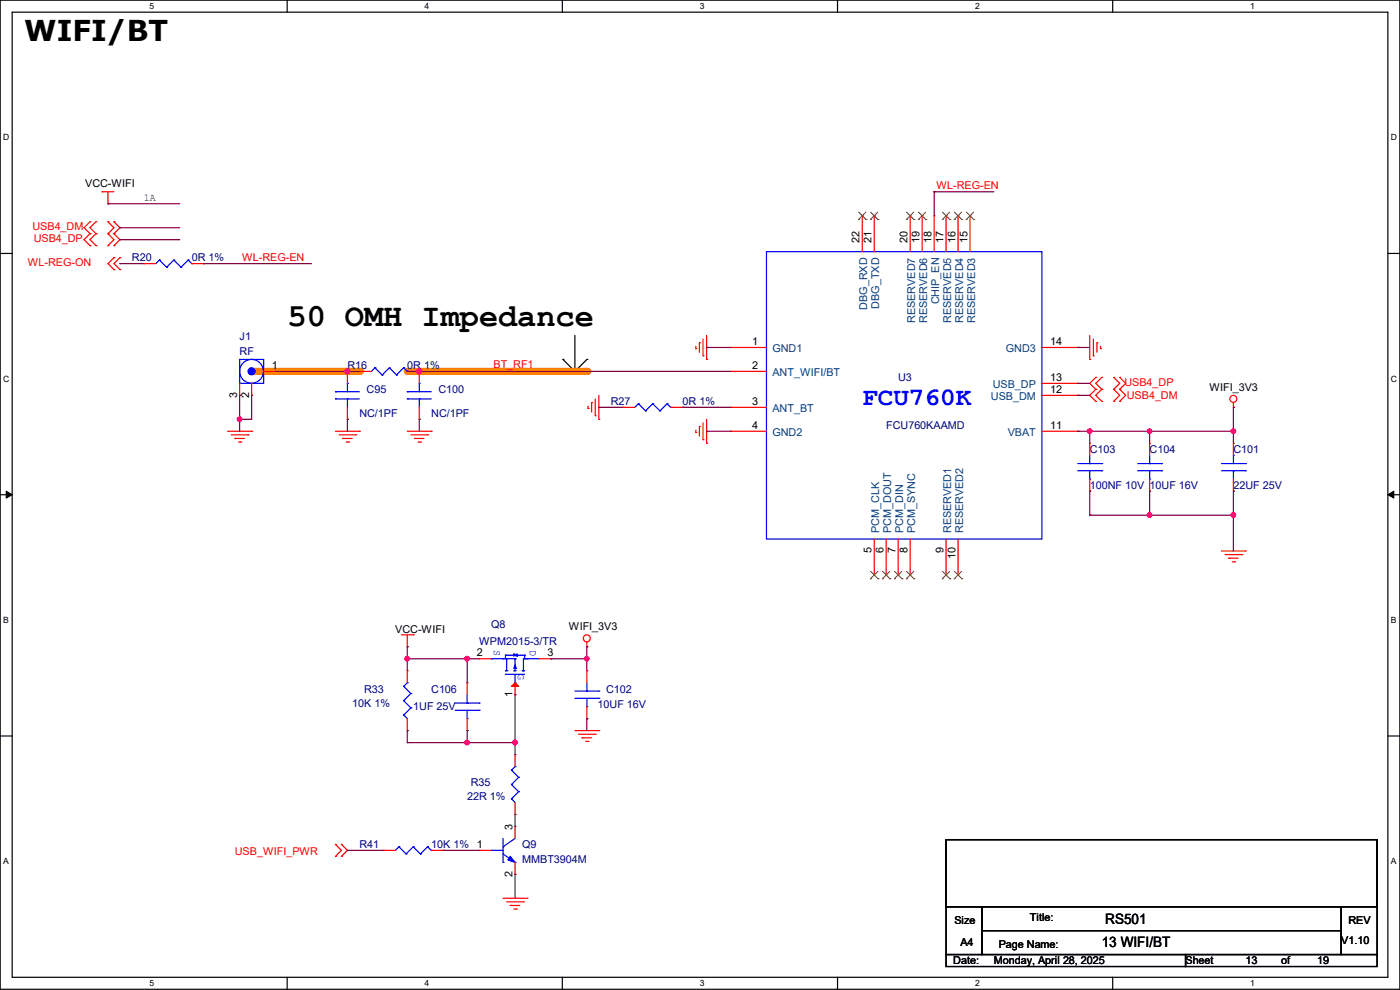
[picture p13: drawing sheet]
<svg xmlns="http://www.w3.org/2000/svg" width="297mm" height="210mm" viewBox="0 0 297 210" stroke-linecap="round" stroke-linejoin="round" font-family="sans-serif">
<defs><g id="words">
<text font-size="6.9" x="61" y="69.2">50 OMH Impedance</text>
<text font-size="6.1" x="5.1" y="8.7">WIFI/BT</text>
<text font-size="5.3" fill="#00f" x="182.9" y="85.8">FCU760K</text>
<g font-size="3">
<text x="234.5" y="196.1">RS501</text>
<text x="233.7" y="200.9">13 WIFI/BT</text>
</g>
<g font-size="2.3">
<text x="18.1" y="39.7">VCC-WIFI</text>
<text x="182.4" y="51.6" transform="rotate(-90 182.4 51.6)">22</text>
<text x="184.9" y="51.6" transform="rotate(-90 184.9 51.6)">21</text>
<text x="192.5" y="51.6" transform="rotate(-90 192.5 51.6)">20</text>
<text x="195.1" y="51.6" transform="rotate(-90 195.1 51.6)">19</text>
<text x="197.6" y="51.6" transform="rotate(-90 197.6 51.6)">18</text>
<text x="200.2" y="51.6" transform="rotate(-90 200.2 51.6)">17</text>
<text x="202.7" y="51.6" transform="rotate(-90 202.7 51.6)">16</text>
<text x="205.2" y="51.6" transform="rotate(-90 205.2 51.6)">15</text>
<text x="159.6" y="73.2">1</text>
<text x="222.8" y="73.2">14</text>
<text x="57.7" y="78.2">1</text>
<text x="159.6" y="78.2">2</text>
<text x="222.8" y="83.3">12</text>
<text x="222.8" y="80.8">13</text>
<text x="256.6" y="82.9">WIFI_3V3</text>
<text x="50.3" y="84.4" transform="rotate(-90 50.3 84.4)">3</text>
<text x="52.8" y="84.4" transform="rotate(-90 52.8 84.4)">2</text>
<text x="159.6" y="85.9">3</text>
<text x="159.6" y="90.9">4</text>
<text x="222.8" y="90.9">11</text>
<text x="184.9" y="117.4" transform="rotate(-90 184.9 117.4)">5</text>
<text x="187.5" y="117.4" transform="rotate(-90 187.5 117.4)">6</text>
<text x="190" y="117.4" transform="rotate(-90 190 117.4)">7</text>
<text x="192.5" y="117.4" transform="rotate(-90 192.5 117.4)">8</text>
<text x="200.2" y="117.4" transform="rotate(-90 200.2 117.4)">9</text>
<text x="202.7" y="118.7" transform="rotate(-90 202.7 118.7)">10</text>
<text x="83.9" y="134.2">VCC-WIFI</text>
<text x="120.7" y="133.7">WIFI_3V3</text>
<text x="101.1" y="139.2">2</text>
<text x="116.1" y="139.2">3</text>
<text x="108.7" y="147.9" transform="rotate(-90 108.7 147.9)">1</text>
<text x="101.1" y="179.8">1</text>
<text x="108.7" y="176.1" transform="rotate(-90 108.7 176.1)">3</text>
<text x="108.7" y="186" transform="rotate(-90 108.7 186)">2</text>
<text x="202.5" y="195.9">Size</text>
<text x="218.5" y="195.4">Title:</text>
<text x="286" y="195.9">REV</text>
<text x="203.8" y="200.7">A4</text>
<text x="211.9" y="201">Page Name:</text>
<text x="284.5" y="200.2">V1.10</text>
<text x="202.2" y="204.6">Date:</text>
<text x="210.9" y="204.6">Monday, April 28, 2025</text>
<text x="251.5" y="204.6">Sheet</text>
<text x="264.2" y="204.6">13</text>
<text x="271.8" y="204.6">of</text>
<text x="279.4" y="204.6">19</text>
</g>
<g font-size="2.3" fill="#f00">
<text x="198.7" y="40.2">WL-REG-EN</text>
<text x="6.9" y="48.9">USB4_DM</text>
<text x="7.2" y="51.4">USB4_DP</text>
<text x="5.9" y="56.5">WL-REG-ON</text>
<text x="51.4" y="55.4">WL-REG-EN</text>
<text x="104.7" y="78.1">BT_RF1</text>
<text x="238.5" y="81.9">USB4_DP</text>
<text x="239.1" y="84.7">USB4_DM</text>
<text x="49.8" y="181.4">USB_WIFI_PWR</text>
</g>
<text font-size="2.3" fill="#008000" x="30.5" y="42.5">1A</text>
<g font-size="2.3" fill="#000080">
<text x="28" y="55.5">R20</text>
<text x="40.7" y="55.5">0R 1%</text>
<text x="50.8" y="72.2">J1</text>
<text x="50.8" y="75.3">RF</text>
<text x="73.7" y="78.3">R16</text>
<text x="77.8" y="83.4">C95</text>
<text x="86.4" y="78.3">0R 1%</text>
<text x="93" y="83.4">C100</text>
<text x="190.5" y="80.9">U3</text>
<text x="76.2" y="88.5">NC/1PF</text>
<text x="91.5" y="88.5">NC/1PF</text>
<text x="129.6" y="85.9">R27</text>
<text x="144.8" y="85.9">0R 1%</text>
<text x="188" y="91">FCU760KAAMD</text>
<text x="231.2" y="96.1">C103</text>
<text x="243.9" y="96.1">C104</text>
<text x="261.7" y="96.1">C101</text>
<text x="231.2" y="103.7">100NF 10V</text>
<text x="243.9" y="103.7">10UF 16V</text>
<text x="261.7" y="103.7">22UF 25V</text>
<text x="101.6" y="136.7">WPM2015-3/TR</text>
<text x="104.2" y="133.2">Q8</text>
<text x="74.7" y="149.9">10K 1%</text>
<text x="77.3" y="146.9">R33</text>
<text x="91.5" y="146.9">C106</text>
<text x="128.6" y="146.9">C102</text>
<text x="87.7" y="150.7">1UF 25V</text>
<text x="126.8" y="150.2">10UF 16V</text>
<text x="99.9" y="166.7">R35</text>
<text x="99.1" y="169.8">22R 1%</text>
<text x="76.2" y="179.9">R41</text>
<text x="91.5" y="179.9">10K 1%</text>
<text x="110.8" y="179.9">Q9</text>
<text x="110.8" y="183">MMBT3904M</text>
</g>
<g font-size="2.3" fill="#004080">
<text x="184" y="65.7" transform="rotate(-90 184 65.7)">DBG_RXD</text>
<text x="186.5" y="65.4" transform="rotate(-90 186.5 65.4)">DBG_TXD</text>
<text x="199.2" y="64.6" transform="rotate(-90 199.2 64.6)">CHIP_EN</text>
<text x="194.1" y="68.5" transform="rotate(-90 194.1 68.5)">RESERVED7</text>
<text x="196.7" y="68.5" transform="rotate(-90 196.7 68.5)">RESERVED6</text>
<text x="201.8" y="68.5" transform="rotate(-90 201.8 68.5)">RESERVED5</text>
<text x="204.3" y="68.5" transform="rotate(-90 204.3 68.5)">RESERVED4</text>
<text x="206.8" y="68.5" transform="rotate(-90 206.8 68.5)">RESERVED3</text>
<text x="163.9" y="74.8">GND1</text>
<text x="213.4" y="74.8">GND3</text>
<text x="163.9" y="79.8">ANT_WIFI/BT</text>
<text x="210.6" y="82.4">USB_DP</text>
<text x="163.9" y="87.5">ANT_BT</text>
<text x="210.2" y="84.9">USB_DM</text>
<text x="163.9" y="92.5">GND2</text>
<text x="213.8" y="92.5">VBAT</text>
<text x="186.5" y="113.1" transform="rotate(-90 186.5 113.1)">PCM_CLK</text>
<text x="189.1" y="113.1" transform="rotate(-90 189.1 113.1)">PCM_DOUT</text>
<text x="191.6" y="113.1" transform="rotate(-90 191.6 113.1)">PCM_DIN</text>
<text x="194.1" y="113.1" transform="rotate(-90 194.1 113.1)">PCM_SYNC</text>
<text x="201.8" y="113.1" transform="rotate(-90 201.8 113.1)">RESERVED1</text>
<text x="204.3" y="113.1" transform="rotate(-90 204.3 113.1)">RESERVED2</text>
</g>
<g font-size="2.3" fill="#00f">
<text x="104.8" y="138" transform="rotate(90 104.8 138)">S</text>
<text x="112.4" y="138" transform="rotate(90 112.4 138)">D</text>
<text x="109.9" y="143" transform="rotate(90 109.9 143)">G</text>
</g>
<g font-size="1.8">
<text x="31.7" y="1.9">5</text>
<text x="90.1" y="1.9">4</text>
<text x="148.5" y="1.9">3</text>
<text x="206.8" y="1.9">2</text>
<text x="265.2" y="1.9">1</text>
<text x=".7" y="29.8">D</text>
<text x="295.1" y="29.8">D</text>
<text x=".7" y="80.9">C</text>
<text x="295.1" y="80.9">C</text>
<text x=".7" y="132.1">B</text>
<text x="295.1" y="132.1">B</text>
<text x=".7" y="183.3">A</text>
<text x="295.1" y="183.3">A</text>
<text x="31.7" y="209.2">5</text>
<text x="90.1" y="209.2">4</text>
<text x="148.5" y="209.2">3</text>
<text x="206.8" y="209.2">2</text>
<text x="265.2" y="209.2">1</text>
</g>
</g></defs>
<g fill="none" stroke="#000" stroke-width=".25">
<path d="M0 0h297v209.8h-297zM2.6 2.6h291.8v204.7h-291.8zM60.9 0v2.6M119.3 0v2.6M177.7 0v2.6M236.1 0v2.6M0 53.8h2.6M294.4 53.8h2.6M119.4 76.2h.1M119.4 76.2l2.6 2.6M122 78.8h.1M122 71.2v7.6"/>
<path d="M124.5 76.2h.1M124.5 76.2l-2.5 2.6M0 104.9h2.6M294.4 104.9h2.6M0 156.1h2.6M294.4 156.1h2.6M60.9 207.3v2.5M119.3 207.3v2.5M177.7 207.3v2.5M236.1 207.3v2.5"/>
</g>
<path d="M1.3 104.2l1.3 .7-1.3 .8zM294.4 104.9l1.3-.7v1.5z" fill="#000"/>
<path d="M1.3 104.2l1.3 .7-1.3 .8zM294.4 104.9l1.3-.7v1.5z" fill="none" stroke="#000" stroke-width=".21"/>
<path d="M53.4 78.8h22.8" fill="none" stroke="#ff8000" stroke-width="1.5"/>
<circle cx="76.2" cy="78.8" r=".76" fill="#ff8000"/>
<path d="M86.4 78.8h38.1" fill="none" stroke="#ff8000" stroke-width="1.5"/>
<circle cx="124.5" cy="78.8" r=".76" fill="#ff8000"/>
<g fill="none" stroke="#f00" stroke-width=".25">
<path d="M19.1 49.6h.1M19.1 52.1h.1M19.1 47h.1M19.1 49.6l-1.3 1.2 1.3 1.3M19.1 47l-1.3 1.3 1.3 1.3M20.4 49.6h.1M20.4 52.1h.1M20.4 47h.1M20.4 49.6l-1.3 1.2 1.3 1.3M20.4 47l-1.3 1.3 1.3 1.3M21.6 40.7h.1M21.6 40.7h2.6"/>
<path d="M22.9 43.2h.1M22.9 49.6h.1M22.9 52.1h.1M22.9 47h.1M22.9 40.7v2.5M22.9 49.6l1.3 1.2-1.3 1.3M22.9 47l1.3 1.3-1.3 1.3M24.2 54.7h.1M24.2 57.2h.1M24.2 52.1h.1M24.2 49.6h.1M24.2 47h.1"/>
<path d="M24.2 54.7l-1.3 1.2 1.3 1.3M24.2 49.6l1.2 1.2-1.2 1.3M24.2 47l1.2 1.3-1.2 1.3M25.4 54.7h.1M25.4 57.2h.1M25.4 54.7l-1.2 1.2 1.2 1.3M76.2 78.8h.1M76.2 78.8h2.6M86.4 78.8h2.5M88.9 78.8h.1M147.6 74h.1M147.6 73.4v.6"/>
<path d="M148.4 72.7h.1M148.4 72.7v2M149.1 75.5h.1M149.1 71.9v3.6M149.9 76.2h.1M149.9 71.2v5M231.2 76.2h.1M231.2 71.2v5M231.9 75.5h.1M231.9 71.9v3.6M232.7 72.7h.1M232.7 72.7v2"/>
<path d="M233.5 74h.1M233.5 73.4v.6M48.3 91.5h5.1M49.1 92.2h3.5M49.8 93h.1M49.8 93h2.1M50.6 93.8h.5M51.1 93.8h.1M52.6 92.2h.1M53.4 91.5h.1M71.2 91.5h5M71.9 92.2h3.6"/>
<path d="M72.7 93h.1M72.7 93h2M73.4 93.8h.6M74 93.8h.1M75.5 92.2h.1M76.2 91.5h.1M86.4 91.5h5.1M87.2 92.2h3.5M87.9 93h.1M87.9 93h2.1M88.7 93.8h.5M89.2 93.8h.1"/>
<path d="M90.7 92.2h.1M91.5 91.5h.1M124.8 86.7h.1M124.8 86.1v.6M125.5 85.4h.1M125.5 85.4v2M126.3 88.2h.1M126.3 84.6v3.6M127 88.9h.1M127 83.9v5M147.6 91.7h.1M147.6 91.2v.5"/>
<path d="M148.4 90.5h.1M148.4 90.5v2M149.1 93.3h.1M149.1 89.7v3.6M149.9 94h.1M149.9 88.9v5.1M232.5 80.1h.1M232.5 82.6h.1M232.5 85.1h.1M232.5 80.1l-1.3 1.2 1.3 1.3M232.5 82.6l-1.3 1.3 1.3 1.2M233.7 82.6h.1"/>
<path d="M233.7 80.1h.1M233.7 85.1h.1M233.7 80.1l-1.2 1.2 1.2 1.3M233.7 82.6l-1.2 1.3 1.2 1.2M236.3 82.6h.1M236.3 80.1h.1M236.3 85.1h.1M236.3 80.1l1.2 1.2-1.2 1.3M236.3 82.6l1.2 1.3-1.2 1.2M237.5 82.6h.1M237.5 80.1h.1M237.5 85.1h.1"/>
<path d="M237.5 80.1l1.3 1.2-1.3 1.3M237.5 82.6l1.3 1.3-1.3 1.2M261.7 86.4h.1M261.7 85.4v1M259.1 116.9h5.1M259.9 117.6h3.5M260.6 118.4h.1M260.6 118.4h2.1M261.4 119.2h.5M261.9 119.2h.1M263.4 117.6h.1M264.2 116.9h.1"/>
<path d="M85.1 134.7h2.6M86.4 137.2h.1M86.4 134.7v2.5M87.7 134.7h.1M124.5 137.2h.1M124.5 136.2v1M122 155h5M122.7 155.7h3.6M123.5 156.5h.1M123.5 156.5h2M124.2 157.3h.6M124.8 157.3h.1"/>
<path d="M126.3 155.7h.1M127 155h.1M71.2 179.1h.1M71.2 179.1l1.2 1.3-1.2 1.3M72.4 179.1h.1M72.4 179.1l1.3 1.3-1.3 1.3M71.2 181.7h.1M72.4 181.7h.1M106.7 190.5h5.1M107.5 191.3h3.5M108.2 192.1h.1M108.2 192.1h2.1"/>
<path d="M109 192.8h.5M109.5 192.8h.1M111 191.3h.1M111.8 190.5h.1"/>
<circle cx="261.6" cy="84.6" r=".74"/>
<circle cx="124.5" cy="135.4" r=".74"/>
</g>
<path d="M200.7 178.1h91.4v14.2h-91.4zM200.7 192.3h7.6v10.2h-7.6zM208.3 192.3h76.2v5.1h-76.2zM208.3 197.4h76.2v5.1h-76.2zM284.5 192.3h7.6v10.2h-7.6zM200.7 202.5h50.8v2.5h-50.8zM251.5 202.5h40.6v2.5h-40.6z" fill="none" stroke="#000" stroke-width=".25"/>
<g fill="none" stroke="#00f" stroke-width=".25">
<path d="M79.5 78h.1M79.5 78l-.7 .8M79.5 78l1.6 1.5M81.1 79.5h.1M82.6 78h.1M82.6 78l-1.5 1.5M82.6 78l1.5 1.5M84.1 79.5h.1M85.6 78h.1M85.6 78l-1.5 1.5M85.6 78l.8 .8M86.4 78.8h.1"/>
<path d="M104.2 139.7h.1M104.2 139.7h5.1M106.7 139.7h.1M107.2 139h.1M107.2 139v.7M107.2 139h1.8M107.5 139.7h.1M107.5 139.7v2.6M109 138.7h.1M109 138.7v.5M109.3 139.7h.1M109.3 139.7v1.3"/>
<path d="M109.8 139h1.5M111 139.7h.1M111 139.7h3.3M111 139.7v2.6M111.3 139h.1M111.3 139.7h.1M111.3 139v.7M111.8 139.7h.1M107.2 142.3h.1M107.2 143h.1M107.2 142.3h.5M107.2 143h4.1"/>
<path d="M109 142.3h.1M109 142.3h.5M109.3 144.8h.1M109.3 143v1.8M110.8 142.3h.1M110.8 142.3h.5M111 142.3h.1"/>
</g>
<path d="M109 139l.8-.3v.5z" fill-rule="evenodd" fill="#00f"/>
<path d="M109 139l.8-.3v.5z" fill="none" stroke="#00f" stroke-width=".25"/>
<path d="M109.3 141l.2 .8h-.5z" fill-rule="evenodd" fill="#00f"/>
<path d="M109.3 141l.2 .8h-.5zM109.3 141.8h.1M109.3 141.8v.5" fill="none" stroke="#00f" stroke-width=".25"/>
<path d="M109.3 144.8l.7 .8h-1.5z" fill="#f00"/>
<g fill="none" stroke="#f00" stroke-width=".25">
<path d="M73.7 78.8h.1M73.7 78.8v2.5M88.9 78.8h.1M88.9 78.8v2.5M73.7 88.9h.1M73.7 86.4v2.5M88.9 88.9h.1M88.9 86.4v2.5M261.7 94h.1M261.7 94v2.6M261.7 104.2h.1M261.7 101.6v2.6"/>
<path d="M101.6 139.7h.1M101.6 139.7h2.6M114.3 139.7h2.6M116.9 139.7h.1M86.4 155h.1M86.4 142.3h.1M86.4 142.3v2.5M86.4 152.4v2.6M109.3 144.8l.7 .8h-1.5zM109.3 147.4h.1M109.3 144.8v2.6M109.3 172.8h.1"/>
<path d="M109.3 160.1h.1M109.3 160.1v2.5M109.3 170.2v2.6M81.3 180.4h.1M81.3 180.4h2.6M91.5 180.4h2.5M94 180.4h.1"/>
</g>
<g fill="none" stroke="#00f" stroke-width=".25">
<path d="M50.8 76.2h5.1v5.1h-5.1zM71.2 83.1h.1M71.2 84.6h.1M71.2 83.1h5M71.2 84.6h5M73.7 81.3h.1M73.7 84.6h.1M73.7 81.3v1.8M73.7 84.6v1.8M86.4 83.1h.1M86.4 84.6h.1M86.4 83.1h5.1"/>
<path d="M86.4 84.6h5.1M88.9 81.3h.1M88.9 84.6h.1M88.9 81.3v1.8M88.9 84.6v1.8M259.1 98.3h5.1M259.1 99.9h5.1M261.7 96.6h.1M261.7 99.9h.1M261.7 96.6v1.7M261.7 99.9v1.7M264.2 98.3h.1"/>
<path d="M264.2 99.9h.1M85.6 151.7h.1M85.6 148.6h.1M85.6 145.6h.1M85.6 151.7l.8 .7M85.6 148.6l1.6 1.6M85.6 145.6l1.6 1.5M86.4 144.8h.1M86.4 144.8l-.8 .8M87.2 150.2h.1M87.2 147.1h.1M87.2 150.2l-1.6 1.5"/>
<path d="M87.2 147.1l-1.6 1.5M84.6 179.6h.1M84.6 179.6l-.7 .8M84.6 179.6l1.5 1.5M87.7 179.6h.1M87.7 179.6l-1.6 1.5M87.7 179.6l1.5 1.5M90.7 179.6h.1M90.7 179.6l-1.5 1.5M90.7 179.6l.8 .8M108.5 169.5h.1M108.5 166.4h.1"/>
<path d="M108.5 163.4h.1M108.5 169.5l.8 .7M108.5 166.4l1.5 1.5M108.5 163.4l1.5 1.5M109.3 162.6h.1M109.3 162.6l-.8 .8M110 167.9h.1M110 164.9h.1M110 167.9l-1.5 1.6M110 164.9l-1.5 1.5M86.1 181.1h.1M89.2 181.1h.1"/>
<path d="M91.5 180.4h.1"/>
</g>
<circle cx="53.4" cy="78.8" r=".74" fill="#00f"/>
<g fill="none" stroke="#00f" stroke-width=".25">
<path d="M33.8 55.2h.1M33.8 55.2l-.7 .7M33.8 55.2l1.5 1.5M35.3 56.7h.1M36.9 55.2h.1M36.9 55.2l-1.6 1.5M36.9 55.2l1.5 1.5M38.4 56.7h.1M39.9 55.2h.1M39.9 55.2l-1.5 1.5M39.9 55.2l.8 .7M40.7 55.9h.1"/>
<path d="M162.6 53.4h58.4v60.9h-58.4zM228.6 99.9h5.1M228.6 98.3h5.1M231.2 98.3h.1M231.2 96.6v1.7M231.2 99.9v1.7M233.7 99.9h.1M233.7 98.3h.1M241.3 99.9h5.1M241.3 98.3h5.1M243.9 98.3h.1M243.9 96.6v1.7"/>
<path d="M243.9 99.9v1.7M246.4 99.9h.1M246.4 98.3h.1M231.2 101.6h.1M243.9 101.6h.1M96.6 150.7h5M96.6 149.1h5M99.1 152.4h.1M99.1 149.1h.1M99.1 147.4v1.7M99.1 150.7v1.7M101.6 150.7h.1"/>
<path d="M101.6 149.1h.1M122 148.1h5M122 146.6h5M124.5 149.9h.1M124.5 146.6h.1M124.5 144.8v1.8M124.5 148.1v1.8M127 148.1h.1M127 146.6h.1M106.7 179.6h.1M106.7 177.8v5.1M109.3 177.8l-2.6 1.8"/>
<path d="M104.2 180.4h.1M104.2 180.4h2.5M106.7 182.9h.1M106.7 181.1l2.6 1.8M109.3 182.9h.1"/>
<circle cx="53.4" cy="78.8" r="2.52"/>
<circle cx="53.4" cy="78.8" r=".74"/>
</g>
<g fill="none" stroke="#f00" stroke-width=".25">
<path d="M30.5 55.9h.1M30.5 55.9h2.6M40.7 55.9h2.5M43.2 55.9h.1M182.9 45.8h.1M182.9 45.8v7.6M185.5 45.8h.1M185.5 45.8v7.6M193.1 45.8h.1M193.1 45.8v7.6M195.6 45.8h.1M195.6 45.8v7.6"/>
<path d="M198.2 45.8h.1M198.2 45.8v7.6M200.7 45.8h.1M200.7 45.8v7.6M203.2 45.8h.1M203.2 45.8v7.6M205.8 45.8h.1M205.8 45.8v7.6M55.9 78.8h2.6M58.5 78.8h.1M155 73.7h.1M155 78.8h.1"/>
<path d="M155 78.8h7.6M155 73.7h7.6M221 73.7h7.6M228.6 73.7h.1M50.8 83.9h.1M50.8 81.3v2.6M53.4 83.9h.1M53.4 81.3v2.6M155 86.4h.1M155 91.5h.1M155 86.4h7.6M155 91.5h7.6"/>
<path d="M221 91.5h7.6M221 83.9h7.6M221 81.3h7.6M228.6 91.5h.1M228.6 83.9h.1M228.6 81.3h.1M231.2 94h.1M231.2 94v2.6M243.9 94h.1M243.9 94v2.6M185.5 114.3v7.7M188 114.3v7.7"/>
<path d="M190.5 114.3v7.7M193.1 114.3v7.7M200.7 114.3v7.7M203.2 114.3v7.7M231.2 104.2h.1M231.2 101.6v2.6M243.9 104.2h.1M243.9 101.6v2.6M185.5 122h.1M188 122h.1M190.5 122h.1M193.1 122h.1"/>
<path d="M200.7 122h.1M203.2 122h.1M99.1 144.8h.1M99.1 155h.1M99.1 144.8v2.6M99.1 152.4v2.6M124.5 142.3h.1M124.5 152.4h.1M124.5 142.3v2.5M124.5 149.9v2.5"/>
</g>
<g fill="none" stroke="#804000" stroke-width=".21">
<path d="M182.1 46.6h.1M182.2 45l1.5 1.6M183.7 45l-1.6 1.6M183.7 46.6h.1M184.7 46.6h.1M184.7 45l1.6 1.6M186.2 45l-1.5 1.6M186.3 46.6h.1M192.3 46.6h.1M192.3 45l1.6 1.6M193.8 45l-1.5 1.6M193.9 46.6h.1"/>
<path d="M194.8 46.6h.1M194.9 45l1.5 1.6M196.4 45l-1.6 1.6M196.4 46.6h.1M199.9 46.6h.1M199.9 45l1.6 1.6M201.5 45l-1.6 1.6M201.5 46.6h.1M202.4 46.6h.1M202.5 45l1.5 1.6M204 45l-1.6 1.6M204 46.6h.1"/>
<path d="M205 46.6h.1M205 45l1.6 1.6M206.5 45l-1.5 1.6M206.6 46.6h.1M184.7 122.8h.1M184.7 121.2l1.6 1.6M186.2 121.2l-1.5 1.6M186.3 122.8h.1M187.2 122.8h.1M187.2 121.2l1.6 1.6M188.8 121.2l-1.6 1.6M188.8 122.8h.1"/>
<path d="M189.7 122.8h.1M189.8 121.2l1.5 1.6M191.3 121.2l-1.6 1.6M191.3 122.8h.1M192.3 122.8h.1M192.3 121.2l1.6 1.6M193.8 121.2l-1.5 1.6M193.9 122.8h.1M199.9 122.8h.1M199.9 121.2l1.6 1.6M201.5 121.2l-1.6 1.6M201.5 122.8h.1"/>
<path d="M202.4 122.8h.1M202.5 121.2l1.5 1.6M204 121.2l-1.6 1.6M204 122.8h.1"/>
</g>
<path d="M108.2 181.7l1.1 1.2-1.6-.5z" fill="#00f"/>
<g fill="none" stroke="#00f" stroke-width=".25">
<path d="M135.4 85.6h.1M135.4 85.6l-.7 .8M135.4 85.6l1.5 1.6M136.9 87.2h.1M138.5 85.6h.1M138.5 85.6l-1.6 1.6M138.5 85.6l1.5 1.6M140 87.2h.1M141.5 85.6h.1M141.5 85.6l-1.5 1.6M141.5 85.6l.8 .8M142.3 86.4h.1"/>
<path d="M108.2 181.7l1.1 1.2-1.6-.5z"/>
</g>
<path d="M132.1 86.4h.1M132.1 86.4h2.6M142.3 86.4h2.5M144.8 86.4h.1M109.3 175.3h.1M109.3 175.3v2.5M101.6 180.4h.1M101.6 180.4h2.6M109.3 185.5h.1M109.3 182.9v2.6" fill="none" stroke="#f00" stroke-width=".25"/>
<path d="M22.9 43.2h.1M22.9 43.2h15.2M25.4 55.9h.1M25.4 55.9h5.1M43.2 55.9h.1M43.2 55.9h22.9M198.2 40.7h.1M198.2 40.7v5.1M198.2 40.7h12.7M58.5 78.8h.1M58.5 78.8h15.2" fill="none" stroke="#800040" stroke-width=".25"/>
<circle cx="73.7" cy="78.8" r=".49" fill="#f0f"/>
<circle cx="73.7" cy="78.8" r=".49" fill="none" stroke="#f0f" stroke-width=".25"/>
<path d="M86.4 78.8h.1M86.4 78.8h68.6M88.9 78.8h.1" fill="none" stroke="#800040" stroke-width=".25"/>
<circle cx="88.9" cy="78.8" r=".49" fill="#f0f"/>
<circle cx="88.9" cy="78.8" r=".49" fill="none" stroke="#f0f" stroke-width=".25"/>
<path d="M50.8 83.9h.1M50.8 83.9v5" fill="none" stroke="#800040" stroke-width=".25"/>
<circle cx="50.8" cy="88.9" r=".49" fill="#f0f"/>
<circle cx="50.8" cy="88.9" r=".49" fill="none" stroke="#f0f" stroke-width=".25"/>
<g fill="none" stroke="#800040" stroke-width=".25">
<path d="M149.9 73.7h.1M149.9 73.7h5.1M228.6 73.7h.1M228.6 73.7h2.6M50.8 88.9h.1M50.8 88.9v2.6M53.4 83.9h.1M53.4 83.9v5h-2.6M73.7 88.9h.1M73.7 88.9v2.6M88.9 88.9h.1M88.9 88.9v2.6"/>
<path d="M228.6 81.3h.1M228.6 83.9h.1M228.6 81.3h2.6M228.6 83.9h2.6M261.7 86.4h.1M261.7 86.4v5.1"/>
</g>
<circle cx="261.6" cy="91.5" r=".49" fill="#f0f"/>
<circle cx="261.6" cy="91.5" r=".49" fill="none" stroke="#f0f" stroke-width=".25"/>
<path d="M149.9 91.5h.1M149.9 91.5h5.1M228.6 91.5h.1M228.6 91.5h2.6" fill="none" stroke="#800040" stroke-width=".25"/>
<circle cx="231.2" cy="91.5" r=".49" fill="#f0f"/>
<circle cx="231.2" cy="91.5" r=".49" fill="none" stroke="#f0f" stroke-width=".25"/>
<path d="M231.2 91.5h.1M231.2 91.5v2.5M231.2 91.5h12.7" fill="none" stroke="#800040" stroke-width=".25"/>
<circle cx="243.9" cy="91.5" r=".49" fill="#f0f"/>
<circle cx="243.9" cy="91.5" r=".49" fill="none" stroke="#f0f" stroke-width=".25"/>
<path d="M243.9 91.5h.1M243.9 91.5v2.5M243.9 91.5h17.8M261.7 91.5h.1M261.7 91.5v2.5M231.2 104.2h.1M231.2 104.2v5.1M243.9 104.2h.1M243.9 104.2v5.1" fill="none" stroke="#800040" stroke-width=".25"/>
<circle cx="243.9" cy="109.2" r=".49" fill="#f0f"/>
<circle cx="243.9" cy="109.2" r=".49" fill="none" stroke="#f0f" stroke-width=".25"/>
<path d="M261.7 104.2h.1M261.7 104.2v5.1" fill="none" stroke="#800040" stroke-width=".25"/>
<circle cx="261.6" cy="109.2" r=".49" fill="#f0f"/>
<circle cx="261.6" cy="109.2" r=".49" fill="none" stroke="#f0f" stroke-width=".25"/>
<path d="M127 86.4h.1M127 86.4h5.1M144.8 86.4h.1M144.8 86.4h10.2M231.2 109.3h.1M231.2 109.3h30.5M243.9 109.3h.1M261.7 109.3h.1M261.7 109.3v7.6M86.4 139.7h.1M86.4 139.7v2.6" fill="none" stroke="#800040" stroke-width=".25"/>
<circle cx="86.4" cy="139.7" r=".49" fill="#f0f"/>
<circle cx="86.4" cy="139.7" r=".49" fill="none" stroke="#f0f" stroke-width=".25"/>
<path d="M99.1 139.7h.1M99.1 139.7h2.5" fill="none" stroke="#800040" stroke-width=".25"/>
<circle cx="99.1" cy="139.7" r=".49" fill="#f0f"/>
<circle cx="99.1" cy="139.7" r=".49" fill="none" stroke="#f0f" stroke-width=".25"/>
<g fill="none" stroke="#800040" stroke-width=".25">
<path d="M86.4 137.2h.1M86.4 137.2v2.5M86.4 155h.1M86.4 157.5h.1M86.4 155v2.5M99.1 155h.1M99.1 157.5h.1M99.1 155v2.5M109.3 147.4h.1M109.3 147.4v10.1h-22.9M109.3 172.8h.1M109.3 172.8v2.5"/>
<path d="M73.7 180.4h.1M73.7 180.4h7.6M94 180.4h.1M94 180.4h7.6M109.3 185.5h.1M109.3 185.5v5"/>
</g>
<circle cx="99.1" cy="157.5" r=".49" fill="#f0f"/>
<circle cx="99.1" cy="157.5" r=".49" fill="none" stroke="#f0f" stroke-width=".25"/>
<path d="M109.3 157.5h.1M109.3 157.5v2.6" fill="none" stroke="#800040" stroke-width=".25"/>
<circle cx="109.2" cy="157.5" r=".49" fill="#f0f"/>
<circle cx="109.2" cy="157.5" r=".49" fill="none" stroke="#f0f" stroke-width=".25"/>
<path d="M86.4 139.7h.1M86.4 139.7h12.7M99.1 139.7h.1M99.1 139.7v5.1M116.9 139.7h.1M116.9 139.7h7.6M124.5 139.7h.1M124.5 137.2h.1M124.5 137.2v5.1M124.5 152.4h.1M124.5 152.4v2.6" fill="none" stroke="#800040" stroke-width=".25"/>
<circle cx="124.5" cy="139.7" r=".49" fill="#f0f"/>
<circle cx="124.5" cy="139.7" r=".49" fill="none" stroke="#f0f" stroke-width=".25"/>
<path d="M25.4 48.3h.1M25.4 50.8h.1M25.4 48.3h12.7M25.4 50.8h12.7M73.7 78.8h.1M73.7 78.8h2.5" fill="none" stroke="#800040" stroke-width=".25"/>
<circle cx="73.7" cy="78.8" r=".49" fill="#f0f"/>
<circle cx="73.7" cy="78.8" r=".49" fill="none" stroke="#f0f" stroke-width=".25"/>
<circle cx="88.9" cy="78.8" r=".49" fill="#f0f"/>
<circle cx="88.9" cy="78.8" r=".49" fill="none" stroke="#f0f" stroke-width=".25"/>
<circle cx="50.8" cy="88.9" r=".49" fill="#f0f"/>
<circle cx="50.8" cy="88.9" r=".49" fill="none" stroke="#f0f" stroke-width=".25"/>
<circle cx="261.6" cy="91.5" r=".49" fill="#f0f"/>
<circle cx="261.6" cy="91.5" r=".49" fill="none" stroke="#f0f" stroke-width=".25"/>
<circle cx="231.2" cy="91.5" r=".49" fill="#f0f"/>
<circle cx="231.2" cy="91.5" r=".49" fill="none" stroke="#f0f" stroke-width=".25"/>
<circle cx="243.9" cy="91.5" r=".49" fill="#f0f"/>
<circle cx="243.9" cy="91.5" r=".49" fill="none" stroke="#f0f" stroke-width=".25"/>
<circle cx="243.9" cy="109.2" r=".49" fill="#f0f"/>
<circle cx="243.9" cy="109.2" r=".49" fill="none" stroke="#f0f" stroke-width=".25"/>
<circle cx="261.6" cy="109.2" r=".49" fill="#f0f"/>
<circle cx="261.6" cy="109.2" r=".49" fill="none" stroke="#f0f" stroke-width=".25"/>
<circle cx="86.4" cy="139.7" r=".49" fill="#f0f"/>
<circle cx="86.4" cy="139.7" r=".49" fill="none" stroke="#f0f" stroke-width=".25"/>
<circle cx="99.1" cy="139.7" r=".49" fill="#f0f"/>
<circle cx="99.1" cy="139.7" r=".49" fill="none" stroke="#f0f" stroke-width=".25"/>
<circle cx="99.1" cy="157.5" r=".49" fill="#f0f"/>
<circle cx="99.1" cy="157.5" r=".49" fill="none" stroke="#f0f" stroke-width=".25"/>
<circle cx="109.2" cy="157.5" r=".49" fill="#f0f"/>
<circle cx="109.2" cy="157.5" r=".49" fill="none" stroke="#f0f" stroke-width=".25"/>
<circle cx="124.5" cy="139.7" r=".49" fill="#f0f"/>
<circle cx="124.5" cy="139.7" r=".49" fill="none" stroke="#f0f" stroke-width=".25"/>
<use href="#words"/>
</svg>
